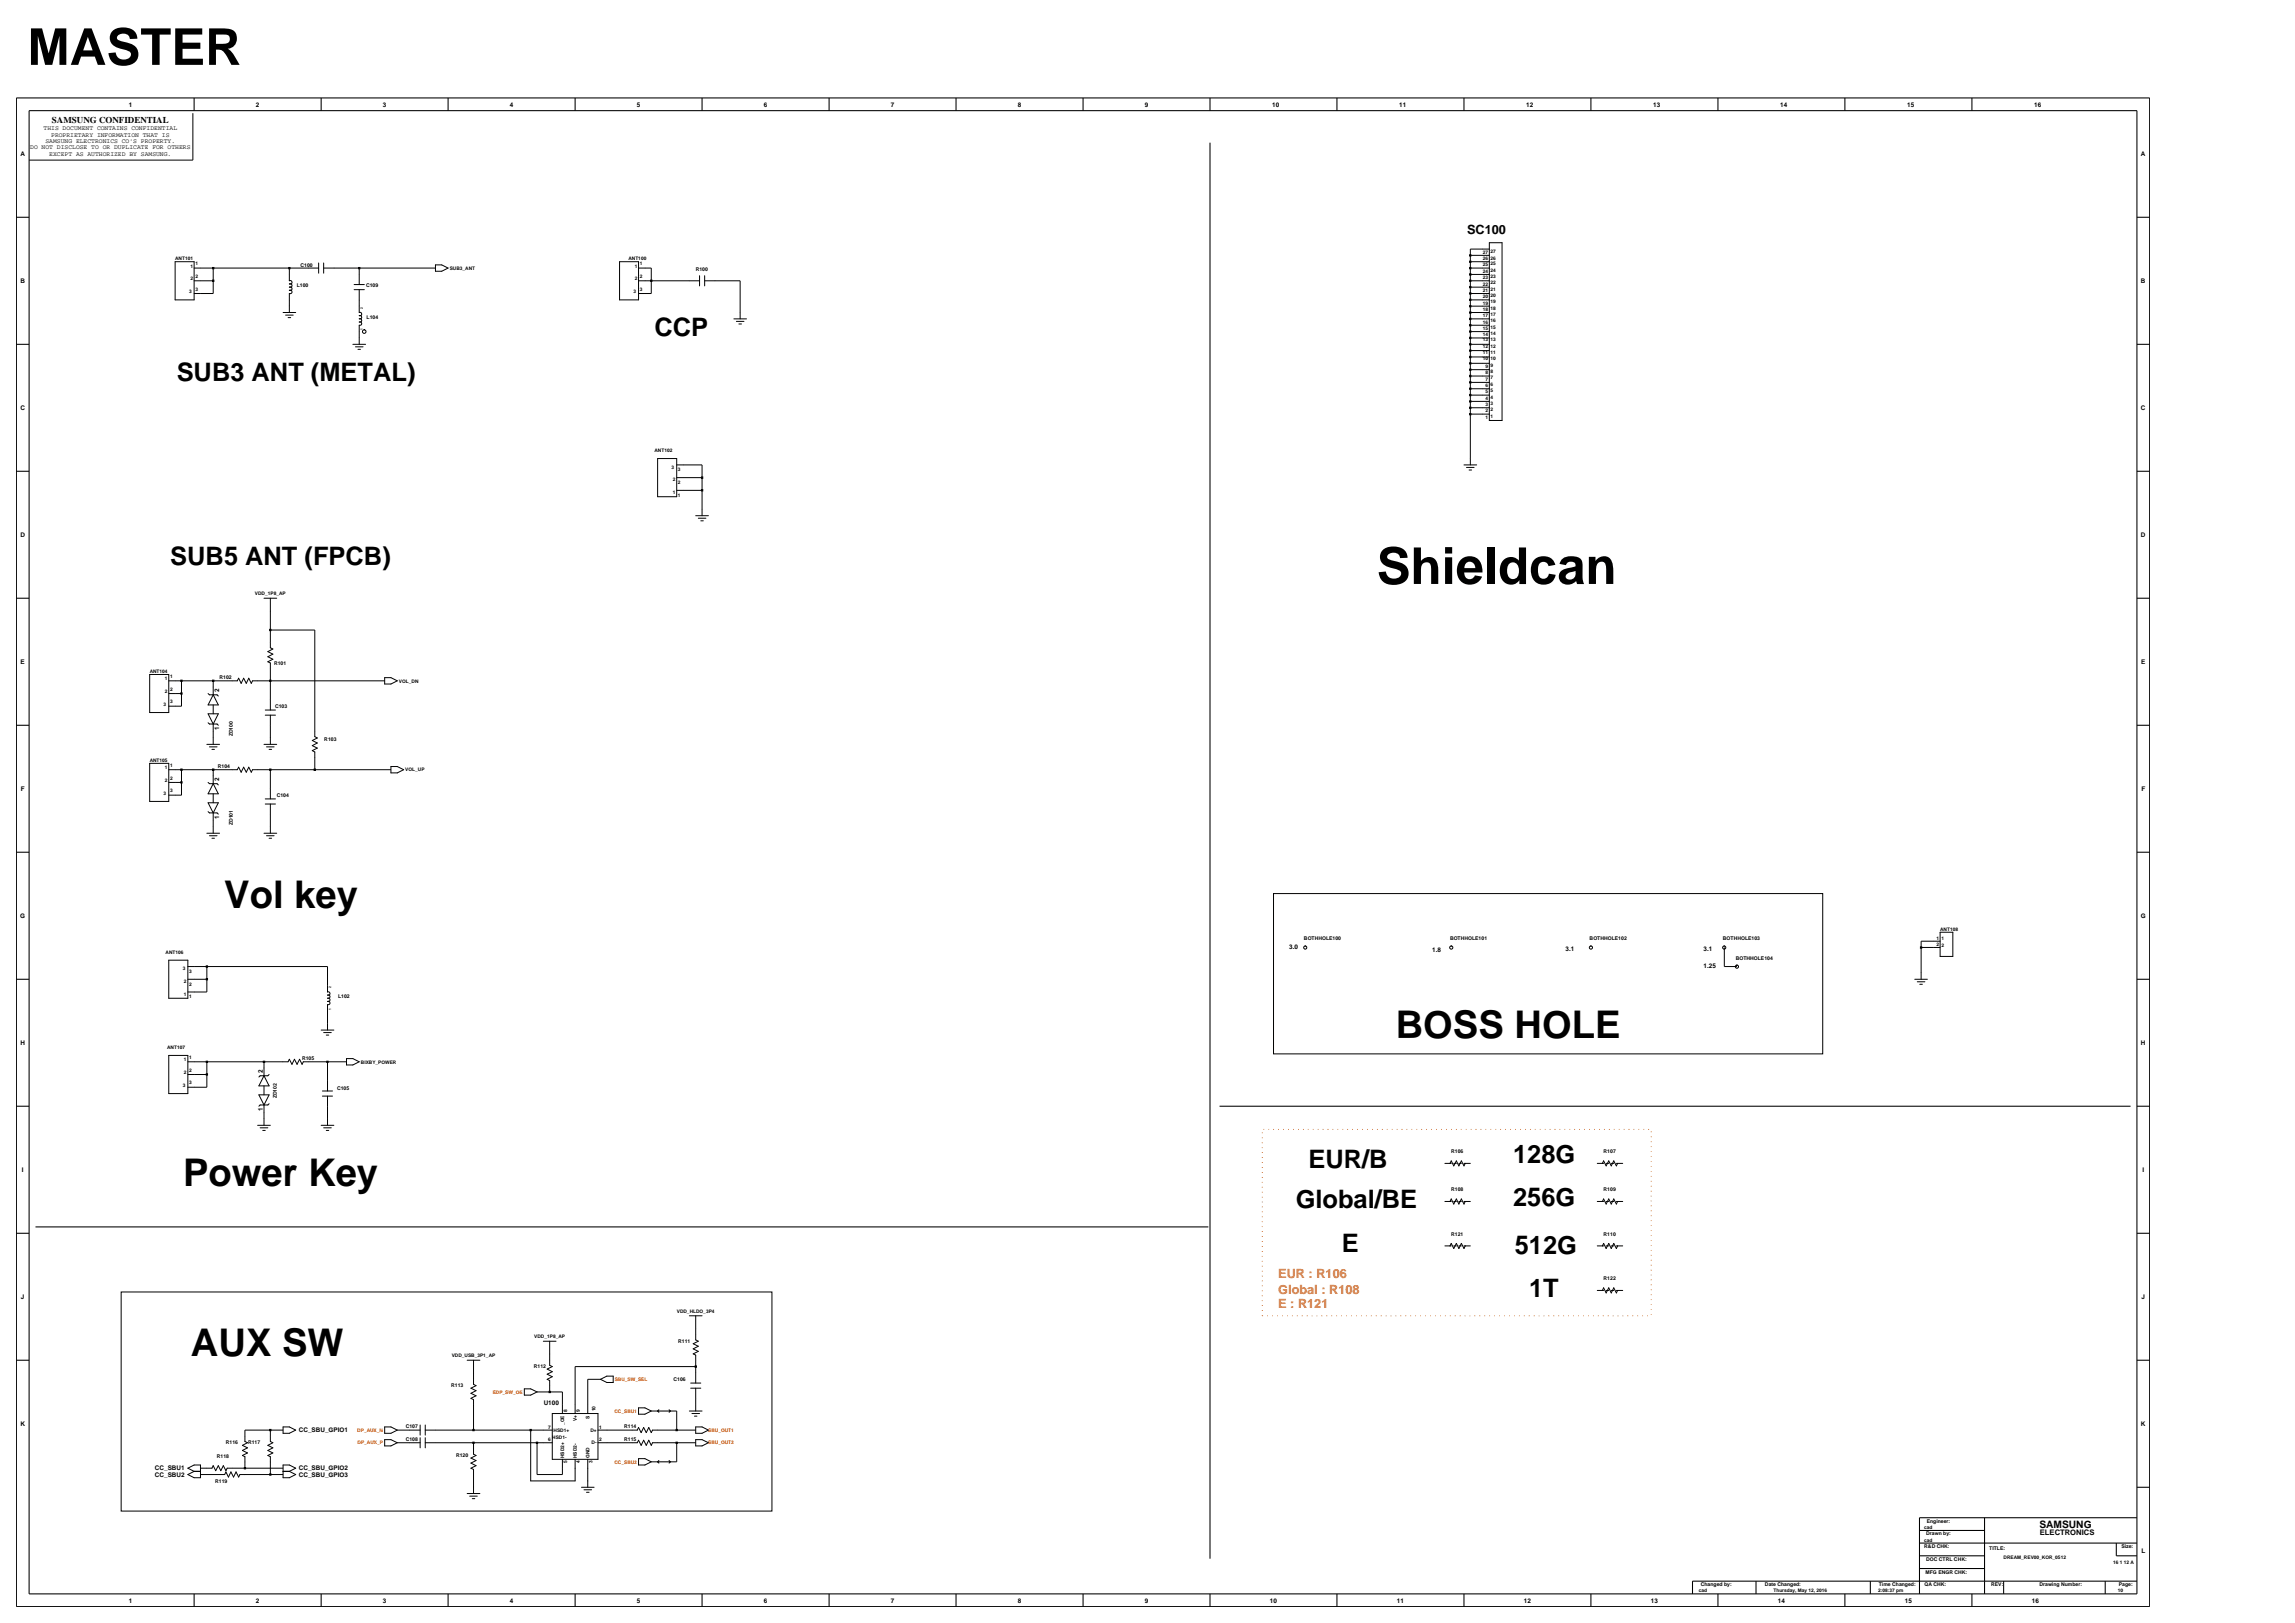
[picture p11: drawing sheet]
<svg xmlns="http://www.w3.org/2000/svg" width="420mm" height="297mm" viewBox="0 0 420 297" stroke-linecap="round" stroke-linejoin="round" font-family="sans-serif">
<defs><g id="words">
<g font-size="9.3">
<text x="5" y="11.9">MASTER</text>
<text x="251.9" y="106.9">Shieldcan</text>
</g>
<g font-size="7">
<text x="41" y="166.1">Vol key</text>
<text x="255.4" y="189.9">BOSS HOLE</text>
<text x="33.5" y="217">Power Key</text>
<text x="34.9" y="248">AUX SW</text>
</g>
<g font-size="4.7">
<text x="119.8" y="61.5">CCP</text>
<text x="32.3" y="69.7">SUB3 ANT (METAL)</text>
<text x="31.2" y="103.4">SUB5 ANT (FPCB)</text>
<text x="239.4" y="213.8">EUR/B</text>
<text x="276.9" y="212.9">128G</text>
<text x="237.1" y="221">Global/BE</text>
<text x="276.9" y="220.7">256G</text>
<text x="245.6" y="229.1">E</text>
<text x="277.2" y="229.4">512G</text>
<text x="279.8" y="237.3">1T</text>
</g>
<text font-size="2.3" x="268.5" y="42.9">SC100</text>
<g font-size="2.3" fill="#ff7f00">
<text x="233.9" y="233.8">EUR : R106</text>
<text x="233.9" y="236.7">Global : R108</text>
<text x="233.9" y="239.3">E : R121</text>
</g>
<text font-size="1.9" x="373.2" y="279.6">SAMSUNG</text>
<text font-size="1.6" x="9.5" y="22.4">SAMSUNG CONFIDENTIAL</text>
<text font-size="1.4" x="373.3" y="280.8">ELECTRONICS</text>
<g font-size="1.2">
<text x="8" y="23.8">THIS DOCUMENT CONTAINS CONFIDENTIAL</text>
<text x="23.6" y="19.5">1</text>
<text x="46.8" y="19.5">2</text>
<text x="70.1" y="19.5">3</text>
<text x="93.3" y="19.5">4</text>
<text x="116.5" y="19.5">5</text>
<text x="139.8" y="19.5">6</text>
<text x="163" y="19.5">7</text>
<text x="186.3" y="19.5">8</text>
<text x="209.5" y="19.5">9</text>
<text x="232.8" y="19.5">10</text>
<text x="256.1" y="19.5">11</text>
<text x="279.3" y="19.5">12</text>
<text x="302.6" y="19.5">13</text>
<text x="325.8" y="19.5">14</text>
<text x="349" y="19.5">15</text>
<text x="372.3" y="19.5">16</text>
<text x="3.7" y="28.6">A</text>
<text x="5.5" y="27.3">DO NOT DISCLOSE TO OR DUPLICATE FOR OTHERS</text>
<text x="8.3" y="26.2">SAMSUNG ELECTRONICS CO'S PROPERTY.</text>
<text x="9" y="28.5">EXCEPT AS AUTHORIZED BY SAMSUNG.</text>
<text x="9.4" y="25">PROPRIETARY INFORMATION THAT IS</text>
<text x="391.8" y="28.6">A</text>
<text x="3.7" y="51.8">B</text>
<text x="391.8" y="51.8">B</text>
<text x="3.7" y="75">C</text>
<text x="391.8" y="75">C</text>
<text x="3.7" y="98.3">D</text>
<text x="391.8" y="98.3">D</text>
<text x="3.8" y="121.5">E</text>
<text x="391.8" y="121.5">E</text>
<text x="40.1" y="126.6" transform="rotate(-90 40.1 126.6)">2</text>
<text x="40.1" y="133.6" transform="rotate(-90 40.1 133.6)">1</text>
<text x="40.1" y="142.9" transform="rotate(-90 40.1 142.9)">2</text>
<text x="3.8" y="144.8">F</text>
<text x="40.1" y="149.9" transform="rotate(-90 40.1 149.9)">1</text>
<text x="391.9" y="144.8">F</text>
<text x="3.7" y="168">G</text>
<text x="391.8" y="168">G</text>
<text x="236" y="173.7">3.0</text>
<text x="286.5" y="174">3.1</text>
<text x="311.8" y="174">3.1</text>
<text x="262.1" y="174.3">1.8</text>
<text x="311.8" y="177.2">1.25</text>
<text x="3.7" y="191.2">H</text>
<text x="391.8" y="191.2">H</text>
<text x="48.1" y="196.3" transform="rotate(-90 48.1 196.3)">2</text>
<text x="48.1" y="203.4" transform="rotate(-90 48.1 203.4)">1</text>
<text x="4" y="214.5">I</text>
<text x="392.1" y="214.5">I</text>
<text x="3.8" y="237.7">J</text>
<text x="391.9" y="237.7">J</text>
<text x="99.5" y="257">U100</text>
<text x="3.7" y="260.9">K</text>
<text x="54.7" y="262.1">CC_SBU_GPIO1</text>
<text x="391.8" y="260.9">K</text>
<text x="28.4" y="269.1">CC_SBU1</text>
<text x="54.7" y="269.1">CC_SBU_GPIO2</text>
<text x="28.4" y="270.2">CC_SBU2</text>
<text x="54.7" y="270.2">CC_SBU_GPIO3</text>
<text x="391.9" y="284.2">L</text>
<text x="23.6" y="293.2">1</text>
<text x="46.8" y="293.2">2</text>
<text x="70.1" y="293.2">3</text>
<text x="93.3" y="293.2">4</text>
<text x="116.5" y="293.2">5</text>
<text x="139.8" y="293.2">6</text>
<text x="163" y="293.2">7</text>
<text x="186.3" y="293.2">8</text>
<text x="209.5" y="293.2">9</text>
<text x="232.4" y="293.2">10</text>
<text x="255.6" y="293.2">11</text>
<text x="278.9" y="293.2">12</text>
<text x="302.1" y="293.2">13</text>
<text x="325.4" y="293.2">14</text>
<text x="348.6" y="293.2">15</text>
<text x="371.8" y="293.2">16</text>
</g>
<g font-size=".9">
<text x="32" y="47.6">ANT101</text>
<text x="115" y="47.7">ANT100</text>
<text x="271.4" y="47.6">26</text>
<text x="271.4" y="46.4">27</text>
<text x="272.8" y="47.5">26</text>
<text x="272.8" y="46.2">27</text>
<text x="34.6" y="53.6">3</text>
<text x="34.8" y="49">1</text>
<text x="34.8" y="51.3">2</text>
<text x="35.8" y="48.5">1</text>
<text x="35.8" y="50.9">2</text>
<text x="35.8" y="53.2">3</text>
<text x="54.3" y="52.5">L100</text>
<text x="55" y="48.8">C100</text>
<text x="67" y="52.5">C109</text>
<text x="82.3" y="49.4">SUB3_ANT</text>
<text x="115.9" y="53.6">3</text>
<text x="116.2" y="49">1</text>
<text x="116.2" y="51.3">2</text>
<text x="117.1" y="48.5">1</text>
<text x="117.1" y="50.9">2</text>
<text x="117.1" y="53.2">3</text>
<text x="127.3" y="49.5">R100</text>
<text x="271.4" y="53.4">21</text>
<text x="271.4" y="52.2">22</text>
<text x="271.4" y="51.1">23</text>
<text x="271.4" y="49.9">24</text>
<text x="271.4" y="48.8">25</text>
<text x="272.8" y="53.2">21</text>
<text x="272.8" y="52">22</text>
<text x="272.8" y="50.9">23</text>
<text x="272.8" y="49.7">24</text>
<text x="272.8" y="48.5">25</text>
<text x="67.1" y="58.3">L104</text>
<text x="271.4" y="54.6">20</text>
<text x="271.4" y="59.2">16</text>
<text x="271.4" y="58">17</text>
<text x="271.4" y="56.9">18</text>
<text x="271.4" y="55.7">19</text>
<text x="272.8" y="59">16</text>
<text x="272.8" y="57.8">17</text>
<text x="272.8" y="56.7">18</text>
<text x="272.8" y="55.5">19</text>
<text x="272.8" y="54.3">20</text>
<text x="271.3" y="61.5">14</text>
<text x="271.4" y="60.4">15</text>
<text x="271.4" y="66">10</text>
<text x="271.4" y="64.8">11</text>
<text x="271.4" y="63.6">12</text>
<text x="271.4" y="62.5">13</text>
<text x="272.8" y="61.3">14</text>
<text x="272.8" y="60.1">15</text>
<text x="272.8" y="66">10</text>
<text x="272.8" y="64.8">11</text>
<text x="272.8" y="63.6">12</text>
<text x="272.8" y="62.5">13</text>
<text x="271.9" y="70.8">6</text>
<text x="271.9" y="69.7">7</text>
<text x="271.9" y="68.5">8</text>
<text x="271.9" y="67.3">9</text>
<text x="272.8" y="71.8">5</text>
<text x="272.8" y="70.6">6</text>
<text x="272.8" y="69.4">7</text>
<text x="272.8" y="68.3">8</text>
<text x="272.8" y="67.1">9</text>
<text x="271.9" y="73.2">4</text>
<text x="271.9" y="72">5</text>
<text x="271.9" y="74.3">3</text>
<text x="271.9" y="75.5">2</text>
<text x="271.9" y="76.6">1</text>
<text x="272.8" y="72.9">4</text>
<text x="272.8" y="74.1">3</text>
<text x="272.8" y="75.2">2</text>
<text x="272.8" y="76.4">1</text>
<text x="119.8" y="82.8">ANT102</text>
<text x="122.9" y="85.8">3</text>
<text x="123.1" y="88.1">2</text>
<text x="124.1" y="88.6">2</text>
<text x="124.1" y="86.2">3</text>
<text x="123.1" y="90.4">1</text>
<text x="124.1" y="90.9">1</text>
<text x="46.7" y="108.9">VDD_1P8_AP</text>
<text x="27.4" y="123.1">ANT104</text>
<text x="30.2" y="124.5">1</text>
<text x="31.1" y="124.1">1</text>
<text x="40.2" y="124.3">R102</text>
<text x="50.2" y="121.8">R101</text>
<text x="73" y="124.9">VOL_DN</text>
<text x="30" y="129.2">3</text>
<text x="30.2" y="126.8">2</text>
<text x="31.1" y="126.4">2</text>
<text x="31.1" y="128.7">3</text>
<text x="50.3" y="129.5">C103</text>
<text x="42.6" y="134.7" transform="rotate(-90 42.6 134.7)">ZD100</text>
<text x="59.4" y="135.6">R103</text>
<text x="27.4" y="139.4">ANT105</text>
<text x="30.2" y="140.8">1</text>
<text x="30.2" y="143.1">2</text>
<text x="31.1" y="140.3">1</text>
<text x="31.1" y="142.6">2</text>
<text x="39.9" y="140.6">R104</text>
<text x="74.2" y="141.2">VOL_UP</text>
<text x="30" y="145.4">3</text>
<text x="31.1" y="145">3</text>
<text x="50.6" y="145.8">C104</text>
<text x="42.6" y="151" transform="rotate(-90 42.6 151)">ZD101</text>
<text x="238.6" y="172.1">BOTHHOLE100</text>
<text x="265.4" y="172.1">BOTHHOLE101</text>
<text x="290.9" y="172.1">BOTHHOLE102</text>
<text x="315.3" y="172.1">BOTHHOLE103</text>
<text x="354.4" y="172">1</text>
<text x="354.4" y="173.1">2</text>
<text x="355.1" y="170.4">ANT108</text>
<text x="355.3" y="171.9">1</text>
<text x="355.3" y="173.4">2</text>
<text x="30.3" y="174.6">ANT106</text>
<text x="33.4" y="177.6">3</text>
<text x="33.7" y="179.9">2</text>
<text x="34.6" y="178">3</text>
<text x="317.6" y="175.6">BOTHHOLE104</text>
<text x="33.7" y="182.2">1</text>
<text x="34.6" y="182.7">1</text>
<text x="34.6" y="180.4">2</text>
<text x="61.9" y="182.7">L102</text>
<text x="30.6" y="192">ANT107</text>
<text x="33.7" y="194.2">1</text>
<text x="33.7" y="196.5">2</text>
<text x="34.6" y="193.8">1</text>
<text x="34.6" y="196.1">2</text>
<text x="55.3" y="194">R105</text>
<text x="66" y="194.6">BIXBY_POWER</text>
<text x="33.4" y="198.9">3</text>
<text x="34.6" y="198.4">3</text>
<text x="50.6" y="201" transform="rotate(-90 50.6 201)">ZD102</text>
<text x="61.7" y="199.5">C105</text>
<text x="265.6" y="211">R106</text>
<text x="293.5" y="211">R107</text>
<text x="265.6" y="218">R108</text>
<text x="293.5" y="218">R109</text>
<text x="265.6" y="226.1">R121</text>
<text x="293.5" y="226.1">R110</text>
<text x="293.5" y="234.3">R122</text>
<text x="97.8" y="244.9">VDD_1P8_AP</text>
<text x="123.9" y="240.2">VDD_HLDO_3P4</text>
<text x="124.1" y="245.7">R111</text>
<text x="82.7" y="248.4">VDD_USB_3P1_AP</text>
<text x="97.7" y="250.3">R112</text>
<text x="82.6" y="253.8">R113</text>
<text x="123.3" y="252.7">C106</text>
<text x="74.2" y="263.7">C108</text>
<text x="74.2" y="261.4">C107</text>
<text x="100.3" y="263.8">6</text>
<text x="100.3" y="261.5">7</text>
<text x="101.1" y="263.4">HSD1-</text>
<text x="101.3" y="262">HSD1+</text>
<text x="103.2" y="260.8" transform="rotate(-90 103.2 260.8)">_OE</text>
<text x="103.8" y="258.4" transform="rotate(-90 103.8 258.4)">8</text>
<text x="105.6" y="260" transform="rotate(-90 105.6 260)">V+</text>
<text x="106.1" y="258.4" transform="rotate(-90 106.1 258.4)">9</text>
<text x="107.9" y="259.7" transform="rotate(-90 107.9 259.7)">S</text>
<text x="108.1" y="262">D+</text>
<text x="109" y="258.2" transform="rotate(-90 109 258.2)">10</text>
<text x="109.7" y="261.5">1</text>
<text x="109.7" y="263.8">2</text>
<text x="114.2" y="263.7">R115</text>
<text x="114.2" y="261.4">R114</text>
<text x="39.7" y="266.7">R118</text>
<text x="41.3" y="264.3">R116</text>
<text x="45.4" y="264.3">R117</text>
<text x="83.5" y="266.6">R120</text>
<text x="103.2" y="266.8" transform="rotate(-90 103.2 266.8)">HSD2+</text>
<text x="103.8" y="267.7" transform="rotate(-90 103.8 267.7)">5</text>
<text x="105.6" y="266.8" transform="rotate(-90 105.6 266.8)">HSD2-</text>
<text x="106.1" y="267.8" transform="rotate(-90 106.1 267.8)">4</text>
<text x="107.9" y="266.8" transform="rotate(-90 107.9 266.8)">GND</text>
<text x="108.3" y="264.3">D-</text>
<text x="108.4" y="267.8" transform="rotate(-90 108.4 267.8)">3</text>
<text x="39.4" y="271.4">R119</text>
<text x="352.2" y="279.8">cad</text>
<text x="352.5" y="281">Drawn by:</text>
<text x="352.6" y="278.6">Engineer:</text>
<text x="352.2" y="282.1">cad</text>
<text x="352.2" y="283.3">R&amp;D CHK:</text>
<text x="352.4" y="287.9">MFG ENGR CHK:</text>
<text x="352.5" y="285.6">DOC CTRL CHK:</text>
<text x="364.1" y="283.6">TITLE:</text>
<text x="366.7" y="285.3">DREAM_REV00_KOR_0512</text>
<text x="386.7" y="286.1">16 1 12 A</text>
<text x="388.2" y="283.3">Size:</text>
<text x="310.9" y="291.4">cad</text>
<text x="311.3" y="290.2">Changed by:</text>
<text x="323" y="290.2">Date Changed:</text>
<text x="324.6" y="291.4">Thursday, May 12, 2016</text>
<text x="343.7" y="291.4">2:08:37 pm</text>
<text x="343.8" y="290.2">Time Changed:</text>
<text x="352.2" y="290.2">QA CHK:</text>
<text x="364.4" y="290.2">REV:</text>
<text x="373.2" y="290.2">Drawing Number:</text>
<text x="387.6" y="291.4">10</text>
<text x="387.8" y="290.2">Page:</text>
</g>
<g font-size=".9" fill="#f00">
<text x="90.2" y="255">EDP_SW_OE</text>
<text x="112.5" y="252.7">SBU_SW_SEL</text>
<text x="65.4" y="262">DP_AUX_N</text>
<text x="112.5" y="258.5">CC_SBU1</text>
<text x="129.6" y="262">SBU_OUT1</text>
<text x="65.4" y="264.3">DP_AUX_P</text>
<text x="112.5" y="267.8">CC_SBU2</text>
<text x="129.6" y="264.3">SBU_OUT2</text>
</g>
<g font-size=".6">
<text x="66.4" y="56.5" transform="rotate(-90 66.4 56.5)">2</text>
<text x="66.4" y="60.4" transform="rotate(-90 66.4 60.4)">1</text>
<text x="60.6" y="184.8" transform="rotate(-90 60.6 184.8)">1</text>
<text x="60.6" y="180.8" transform="rotate(-90 60.6 180.8)">2</text>
</g>
</g></defs>
<!-- layer: MFD Layer /idea/tmp/Extended-Print.segaasa.kim.sheet10.1.mfd -->
<g fill="none" stroke="#000" stroke-width=".18">
<path d="M35.3 20.7v8.6h-30M32 47.9h3.5v7h-3.5zM35.5 49.1h22.8M35.5 51.4h3.5M39 49.1v4.6h-3.5M51.8 57.2h2.3M52.3 57.7h1.4M52.7 58.1h.5M53 49.1l-.1 2.3a.33 .33 0 0 1 .5 .3 .33 .33 0 0 1-.5 .3 .33 .33 0 0 1 .5 .2 .33 .33 0 0 1-.5 .3 .33 .33 0 0 1 .5 .3 .33 .33 0 0 1-.5 .3 .34 .34 0 0 1 .5 .3 .34 .34 0 0 1-.4 .3v3.5M58.3 48.1v1.9M59.2 49.1h20.5M59.2 48.1v1.9"/>
<path d="M64.8 53h1.9M64.8 52.1h1.9M65.7 57.8a.32 .32 0 0 1 .5 .3 .32 .32 0 0 1-.5 .2 .32 .32 0 0 1 .5 .3 .32 .32 0 0 1-.5 .3 .32 .32 0 0 1 .5 .3 .32 .32 0 0 1-.5 .3v3.5M65.7 53v4.2a.32 .32 0 0 1 .5 .3 .32 .32 0 0 1-.5 .3M65.7 49.1v3M79.7 48.5h1.1l1.2 .6-1.2 .5h-1.1zM113.4 47.9h3.5v7h-3.5zM116.9 49.1h2.3v4.6h-2.3M116.9 51.4h11.1M128 50.4v1.9M129 51.4h6.4v6.9M129 50.4v1.9"/>
<path d="M134.3 58.3h2.3M134.8 58.8h1.4M135.2 59.3h.5M269.1 53.7h3.5M269.1 49.1h3.5M269.1 51.4h3.5M269.1 54.9h3.5M269.1 47.9h3.5M269.1 57.2h3.5M269.1 58.3h3.5M269.1 59.5h3.5M269.1 56h3.5"/>
<path d="M269.1 52.5h3.5M269.1 50.2h3.5M269.1 46.7h3.5M272.6 45.6h-3.5v39.5M272.6 44.4h2.3v32.5h-2.3zM64.6 63h2.3M65.1 63.5h1.3M65.5 63.9h.5M269.1 63h3.5M269.1 74.6h3.5M269.1 72.3h3.5M269.1 73.4h3.5"/>
<path d="M269.1 75.8h3.5M269.1 71.1h3.5M269.1 70h3.5M269.1 68.8h3.5M269.1 67.6h3.5M269.1 66.5h3.5M269.1 65.3h3.5M269.1 64.2h3.5M269.1 61.8h3.5M269.1 60.7h3.5M120.4 83.9h3.4v7h-3.4zM123.8 85.1h4.7v9.3"/>
<path d="M123.8 89.7h4.7M123.8 87.4h4.7M127.3 94.4h2.3M127.8 94.8h1.4M128.3 95.3h.4M267.9 85.1h2.3M268.4 85.5h1.4M268.9 86h.4M48.3 109.5h2.3M49.5 109.5v9l.4 .3-.9 .4 .9 .5-.9 .5 .9 .4-.9 .5 .5 .2v8.6M49.5 115.3h8.1v19.5l.5 .2-.9 .5 .9 .5-.9 .4 .9 .5-.9 .5 .4 .2v3.2M27.4 123.4h3.5v7h-3.5z"/>
<path d="M27.4 139.7h3.5v6.9h-3.5zM30.9 124.6h12.5l.3-.5 .4 .9 .5-.9 .5 .9 .4-.9 .5 .9 .2-.4h24.2M30.9 126.9h2.3M33.2 124.6v4.6h-2.3M37.9 136.2h2.3M38.1 130.6h1.9l-1 1.9zM38.1 132.3l.2 .2h1.4l.3 .2M38.1 126.9l.2 .2h1.4l.3 .3M38.3 136.7h1.4M38.8 137.1h.4M39 124.6v2.5M39 129v1.6"/>
<path d="M39 132.5v3.7M39 127.1l1 1.9h-1.9zM48.3 136.2h2.3M48.5 130.9h1.9M48.5 129.9h1.9M48.8 136.7h1.4M49.2 137.1h.5M49.5 130.9v5.3M70.4 124h1.1l1.2 .6-1.2 .6h-1.1zM30.9 140.8h12.5l.3-.4 .4 .9 .5-.9 .5 .9 .4-.9 .5 .9 .2-.5h25.3M30.9 143.2h2.3M33.2 140.8v4.7h-2.3"/>
<path d="M37.9 152.5h2.3M38.1 146.9h1.9l-1 1.8zM38.1 148.5l.2 .2h1.4l.3 .3M38.1 143.2l.2 .2h1.4l.3 .2M38.3 152.9h1.4M38.8 153.4h.4M39 140.8v2.6M39 145.3v1.6M39 148.7v3.8M39 143.4l1 1.9h-1.9zM48.3 152.5h2.3M48.5 147.1h1.9"/>
<path d="M48.5 146.2h1.9M48.8 152.9h1.4M49.2 153.4h.5M49.5 140.8v5.4M49.5 147.1v5.4M71.5 140.3h1.2l1.2 .5-1.2 .6h-1.2zM30.9 175.7h3.5v7h-3.5zM34.4 176.9h25.5v4.6a.32 .32 0 0 1 .5 .3 .32 .32 0 0 1-.5 .3 .32 .32 0 0 1 .5 .3 .32 .32 0 0 1-.5 .3M34.4 179.2h3.5M37.9 176.9v4.6h-3.5M233.1 163.5h100.5v29.3h-100.5zM315.6 173.4v3.5h2.3"/>
<path d="M350.4 179.2h2.3M350.9 179.7h1.4M351.6 173.4h3.5M355.1 172.2h-3.5v7M355.1 170.6h2.3v4.4h-2.3zM30.9 193.1h3.5v7h-3.5zM34.4 194.3h18.3l.3-.5 .4 1 .5-1 .5 1 .4-1 .5 1 .2-.5h7.9M34.4 196.6h3.5M37.9 194.3v4.6h-3.5M48.3 194.3v2.5M48.3 198.7v1.6M48.3 196.8l.9 1.9h-1.8z"/>
<path d="M49.2 196.6l-.2 .2h-1.4l-.2 .3M58.8 188.5h2.3M59 199.6h1.9M59.2 188.9h1.4M59.7 189.4h.5M59.9 182.7a.32 .32 0 0 1 .5 .3 .32 .32 0 0 1-.5 .2 .32 .32 0 0 1 .5 .3 .32 .32 0 0 1-.5 .3v4.7M59.9 194.3v5.3M63.4 193.7h1.2l1.1 .6-1.1 .6h-1.2zM351.3 180.1h.5M47.1 205.9h2.4M47.4 200.3h1.8l-.9 1.9zM47.6 206.4h1.4"/>
<path d="M48.1 206.9h.4M48.3 202.2v3.7M49.2 202l-.2 .2h-1.4l-.2 .2M58.8 205.9h2.3M59 200.6h1.9M59.2 206.4h1.4M59.7 206.9h.5M59.9 200.6v5.3M264.4 219.9h1.2M264.4 212.9h1.2M265.4 219.9l.2-.5 .4 .9 .5-.9 .5 .9 .4-.9 .5 .9 .2-.4M265.4 212.9l.2-.5 .4 .9 .5-.9 .5 .9 .4-.9 .5 .9 .2-.4"/>
<path d="M266 219.9h.5M266 212.9h.5M267 219.9h.4M267 212.9h.4M267.9 219.9h1.2M267.9 212.9h1.2M292.3 219.9h1.2M292.3 212.9h1.2M293.2 219.9l.3-.5 .4 .9 .5-.9 .5 .9 .4-.9 .5 .9 .2-.4M293.2 212.9l.3-.5 .4 .9 .5-.9 .5 .9 .4-.9 .5 .9 .2-.4M293.9 219.9h.5M293.9 212.9h.5"/>
<path d="M294.9 219.9h.4M294.9 212.9h.4M295.8 219.9h1.2M295.8 212.9h1.2M22.2 236.4h119.1v40.1h-119.1zM264.4 228h1.2M265.4 228l.2-.5 .4 1 .5-1 .5 1 .4-1 .5 1 .2-.5M266 228h.5M267 228h.4M267.9 228h1.2M292.3 228h1.2M292.3 236.1h1.2"/>
<path d="M293.2 228l.3-.5 .4 1 .5-1 .5 1 .4-1 .5 1 .2-.5M293.2 236.1l.3-.4 .4 .9 .5-.9 .5 .9 .4-.9 .5 .9 .2-.5M293.9 228h.5M293.9 236.1h.5M294.9 228h.4M294.9 236.1h.4M295.8 228h1.2M295.8 236.1h1.2M85.5 248.9h2.3M86.7 248.9v4.4l.4 .3-.9 .4 .9 .5-.9 .5 .9 .4-.9 .5 .5 .2v5.6M96 254.1h1.1l1.2 .6-1.2 .6h-1.1zM98.3 254.7h4.6v4"/>
<path d="M99.4 245.4h2.4M100.6 245.4v4.4l.5 .3-1 .4 1 .5-1 .5 1 .4-1 .5 .5 .2v2.1M101.1 258.7h8.3v8.3h-8.3zM109.9 252.4h-2.3v6.3M109.9 252.4l1.2-.6h1.1v1.2h-1.1zM116.9 257.6h1.1l1.2 .6-1.2 .6h-1.1zM119.2 258.2h1.2M122.7 258.2h1.1v3.5M126.2 258.2h2.3M126.2 240.8h2.3M126.4 254h1.9M126.4 253.1h1.9"/>
<path d="M126.6 258.7h1.4M127.1 259.1h.4M127.3 250.1h-22v8.6M127.3 240.8v4.4l.5 .2-.9 .5 .9 .4-.9 .5 .9 .5-.9 .4 .4 .3v5.1M127.3 254v4.2M34.4 268.7l1.1-.6h1.2v2.3h-1.2l-1.1-.6 1.1-.6zM35.5 269.2h1.2M36.7 269.8h4.4l.2-.5 .5 1 .5-1 .4 1 .5-1 .5 1 .2-.5h7.9M36.7 268.7h2.1l.2-.5 .5 .9 .5-.9 .4 .9 .5-.9 .4 .9 .3-.4h10.2M49.5 261.7v2.1l.4 .2-.9 .5 .9 .4-.9 .5 .9 .5-.9 .4 .5 .3v3.2M51.8 261.7h-7v2.1l.5 .2-.9 .5 .9 .4-.9 .5 .9 .5-.9 .4 .4 .3v2.1M51.8 268.1h1.2l1.1 .6-1.1 .5 1.1 .6-1.1 .6h-1.2z"/>
<path d="M51.8 261.1h1.2l1.1 .6-1.1 .6h-1.2zM51.8 269.2h1.2M70.4 261.1h1.1l1.2 .6-1.2 .6h-1.1zM70.4 263.4h1.1l1.2 .6-1.2 .6h-1.1zM72.7 264h4.2M72.7 261.7h4.2M76.9 260.8v1.8M76.9 263.1v1.8M77.8 264h23.3M77.8 261.7h23.3M77.8 260.8v1.8M77.8 263.1v1.8"/>
<path d="M85.5 273.3h2.3M86 273.8h1.3M86.4 274.2h.5M86.7 264v2.1l.4 .2-.9 .5 .9 .5-.9 .4 .9 .5-.9 .5 .5 .2v4.4M97.1 261.7v9.3h8.2v-4M98.3 264v5.8h4.6v-2.8M106.4 272.2h2.3M106.9 272.6h1.4M107.3 273.1h.5M107.6 267v5.2M109.4 264h7.2l.3-.5 .4 1 .5-1 .5 1 .4-1 .5 1 .2-.5h7.9M109.4 261.7h7.2l.3-.5 .4 .9 .5-.9 .5 .9 .4-.9 .5 .9 .2-.4h7.9"/>
<path d="M116.9 266.9h1.1l1.2 .6-1.2 .6h-1.1zM119.2 267.5h1.2M123.8 264v3.5h-1.1M127.3 261.1h1.2l1.1 .6-1.1 .6h-1.2zM127.3 263.4h1.2l1.1 .6-1.1 .6h-1.2z"/>
<circle cx="66.7" cy="60.7" r=".33"/>
<circle cx="238.9" cy="173.4" r=".29"/>
<circle cx="265.6" cy="173.4" r=".29"/>
<circle cx="291.1" cy="173.4" r=".29"/>
<circle cx="315.5" cy="173.4" r=".29"/>
<circle cx="317.9" cy="176.9" r=".29"/>
</g>
<g fill="none" stroke="#000" stroke-width=".19">
<path d="M3 17.9h390.4v276.1h-390.4zM35.5 17.9v2.3M58.8 17.9v2.3M82 17.9v2.3M105.3 17.9v2.3M128.5 17.9v2.3M151.7 17.9v2.3M175 17.9v2.3M198.2 17.9v2.3M221.4 17.9v2.3M244.7 17.9v2.3M267.9 17.9v2.3"/>
<path d="M291.1 17.9v2.3M314.4 17.9v2.3M337.6 17.9v2.3M360.9 17.9v2.3M3 39.8h2.3M5.3 20.2h385.8v271.5h-385.8zM221.4 26.1v259.1M391.1 39.8h2.3M3 63h2.3M391.1 63h2.3M3 86.2h2.3M391.1 86.2h2.3"/>
<path d="M3 109.5h2.3M391.1 109.5h2.3M3 132.7h2.3M391.1 132.7h2.3M3 155.9h2.3M391.1 155.9h2.3M3 179.2h2.3M391.1 179.2h2.3M3 202.4h2.3M223.2 202.4h166.7M391.1 202.4h2.3M3 225.7h2.3"/>
<path d="M6.5 224.5h214.6M391.1 225.7h2.3M3 248.9h2.3M120.4 258.2h2.3M120.4 258.2l.2 .2M120.6 258l-.2 .2M122.4 258l.3 .2M122.7 258.2l-.3 .2M391.1 248.9h2.3M120.4 267.5h2.3M120.4 267.5l.2 .2M120.6 267.3l-.2 .2"/>
<path d="M122.4 267.3l.3 .2M122.7 267.5l-.3 .2M363.2 277.7v14M391.1 272.2h2.3M391.1 277.7h-39.8v14M35.5 291.7v2.3M58.8 291.7v2.3M82 291.7v2.3M105.3 291.7v2.3M128.5 291.7v2.3M151.7 291.7v2.3M175 291.7v2.3"/>
<path d="M198.2 291.7v2.3M221.4 291.7v2.3M244.7 291.7v2.3M267.9 291.7v2.3M291.1 291.7v2.3M314.4 291.7v2.3M321.4 289.3v2.4M337.6 291.7v2.3M342.3 289.3v2.4M351.3 280.1h11.9M351.3 282.4h39.8M351.3 284.7h11.9"/>
<path d="M351.3 287h11.9M360.9 291.7v2.3M366.7 289.3v2.4M385.3 289.3v2.4M387.3 282.4v2.3h3.8M391.1 289.3h-81.4v2.4"/>
</g>
<g fill="#000" stroke="#000" stroke-width=".19">
<path d="M38.9 51.3h.2v.2h-.2z" fill-rule="evenodd"/>
<path d="M38.9 48.9h.2v.3h-.2z" fill-rule="evenodd"/>
<path d="M52.8 48.9h.3v.3h-.3z" fill-rule="evenodd"/>
<path d="M65.6 48.9h.3v.3h-.3z" fill-rule="evenodd"/>
<path d="M119.1 51.3h.2v.2h-.2z" fill-rule="evenodd"/>
<path d="M269 59.4h.2v.2h-.2z" fill-rule="evenodd"/>
<path d="M269 58.2h.2v.3h-.2z" fill-rule="evenodd"/>
<path d="M269 57.1h.2v.2h-.2z" fill-rule="evenodd"/>
<path d="M269 55.9h.2v.2h-.2z" fill-rule="evenodd"/>
<path d="M269 54.8h.2v.2h-.2z" fill-rule="evenodd"/>
<path d="M269 53.6h.2v.2h-.2z" fill-rule="evenodd"/>
<path d="M269 52.4h.2v.3h-.2z" fill-rule="evenodd"/>
<path d="M269 51.3h.2v.2h-.2z" fill-rule="evenodd"/>
<path d="M269 50.1h.2v.2h-.2z" fill-rule="evenodd"/>
<path d="M269 48.9h.2v.3h-.2z" fill-rule="evenodd"/>
<path d="M269 47.8h.2v.2h-.2z" fill-rule="evenodd"/>
<path d="M269 46.6h.2v.2h-.2z" fill-rule="evenodd"/>
<path d="M269 75.7h.2v.2h-.2z" fill-rule="evenodd"/>
<path d="M269 74.5h.2v.2h-.2z" fill-rule="evenodd"/>
<path d="M269 73.3h.2v.3h-.2z" fill-rule="evenodd"/>
<path d="M269 72.2h.2v.2h-.2z" fill-rule="evenodd"/>
<path d="M269 71h.2v.2h-.2z" fill-rule="evenodd"/>
<path d="M269 69.8h.2v.3h-.2z" fill-rule="evenodd"/>
<path d="M269 68.7h.2v.2h-.2z" fill-rule="evenodd"/>
<path d="M269 67.5h.2v.3h-.2z" fill-rule="evenodd"/>
<path d="M269 66.4h.2v.2h-.2z" fill-rule="evenodd"/>
<path d="M269 65.2h.2v.2h-.2z" fill-rule="evenodd"/>
<path d="M269 64h.2v.3h-.2z" fill-rule="evenodd"/>
<path d="M269 62.9h.2v.2h-.2z" fill-rule="evenodd"/>
<path d="M269 61.7h.2v.2h-.2z" fill-rule="evenodd"/>
<path d="M269 60.6h.2v.2h-.2z" fill-rule="evenodd"/>
<path d="M128.4 89.6h.2v.2h-.2z" fill-rule="evenodd"/>
<path d="M128.4 87.3h.2v.2h-.2z" fill-rule="evenodd"/>
<path d="M49.4 115.2h.2v.2h-.2z" fill-rule="evenodd"/>
<path d="M33.1 126.8h.2v.2h-.2z" fill-rule="evenodd"/>
<path d="M33.1 124.5h.2v.2h-.2z" fill-rule="evenodd"/>
<path d="M38.9 124.5h.2v.2h-.2z" fill-rule="evenodd"/>
<path d="M49.4 124.5h.2v.2h-.2z" fill-rule="evenodd"/>
<path d="M33.1 143.1h.2v.2h-.2z" fill-rule="evenodd"/>
<path d="M33.1 140.7h.2v.3h-.2z" fill-rule="evenodd"/>
<path d="M38.9 140.7h.2v.3h-.2z" fill-rule="evenodd"/>
<path d="M49.4 140.7h.2v.3h-.2z" fill-rule="evenodd"/>
<path d="M57.5 140.7h.2v.3h-.2z" fill-rule="evenodd"/>
<path d="M37.7 179.1h.3v.2h-.3z" fill-rule="evenodd"/>
<path d="M37.7 176.7h.3v.3h-.3z" fill-rule="evenodd"/>
<path d="M351.5 173.3h.2v.2h-.2z" fill-rule="evenodd"/>
<path d="M37.7 196.5h.3v.2h-.3z" fill-rule="evenodd"/>
<path d="M37.7 194.2h.3v.2h-.3z" fill-rule="evenodd"/>
<path d="M48.2 194.2h.2v.2h-.2z" fill-rule="evenodd"/>
<path d="M59.8 194.2h.2v.2h-.2z" fill-rule="evenodd"/>
<path d="M100.5 254.6h.2v.2h-.2z" fill-rule="evenodd"/>
<path d="M127.2 249.9h.2v.3h-.2z" fill-rule="evenodd"/>
<path d="M44.7 268.5h.2v.3h-.2z" fill-rule="evenodd"/>
<path d="M49.4 269.7h.2v.2h-.2z" fill-rule="evenodd"/>
<path d="M49.4 261.6h.2v.2h-.2z" fill-rule="evenodd"/>
<path d="M86.5 263.9h.3v.2h-.3z" fill-rule="evenodd"/>
<path d="M86.5 261.6h.3v.2h-.3z" fill-rule="evenodd"/>
<path d="M97 261.6h.2v.2h-.2z" fill-rule="evenodd"/>
<path d="M98.2 263.9h.2v.2h-.2z" fill-rule="evenodd"/>
<path d="M123.7 263.9h.2v.2h-.2z" fill-rule="evenodd"/>
<path d="M123.7 261.6h.2v.2h-.2z" fill-rule="evenodd"/>
</g>
<path d="M231 206.7h71.2v34.1h-71.2z" fill="none" stroke="#ff7f00" stroke-width=".19" stroke-dasharray=".1 .8" stroke-linecap="butt"/>
<use href="#words"/>
</svg>
